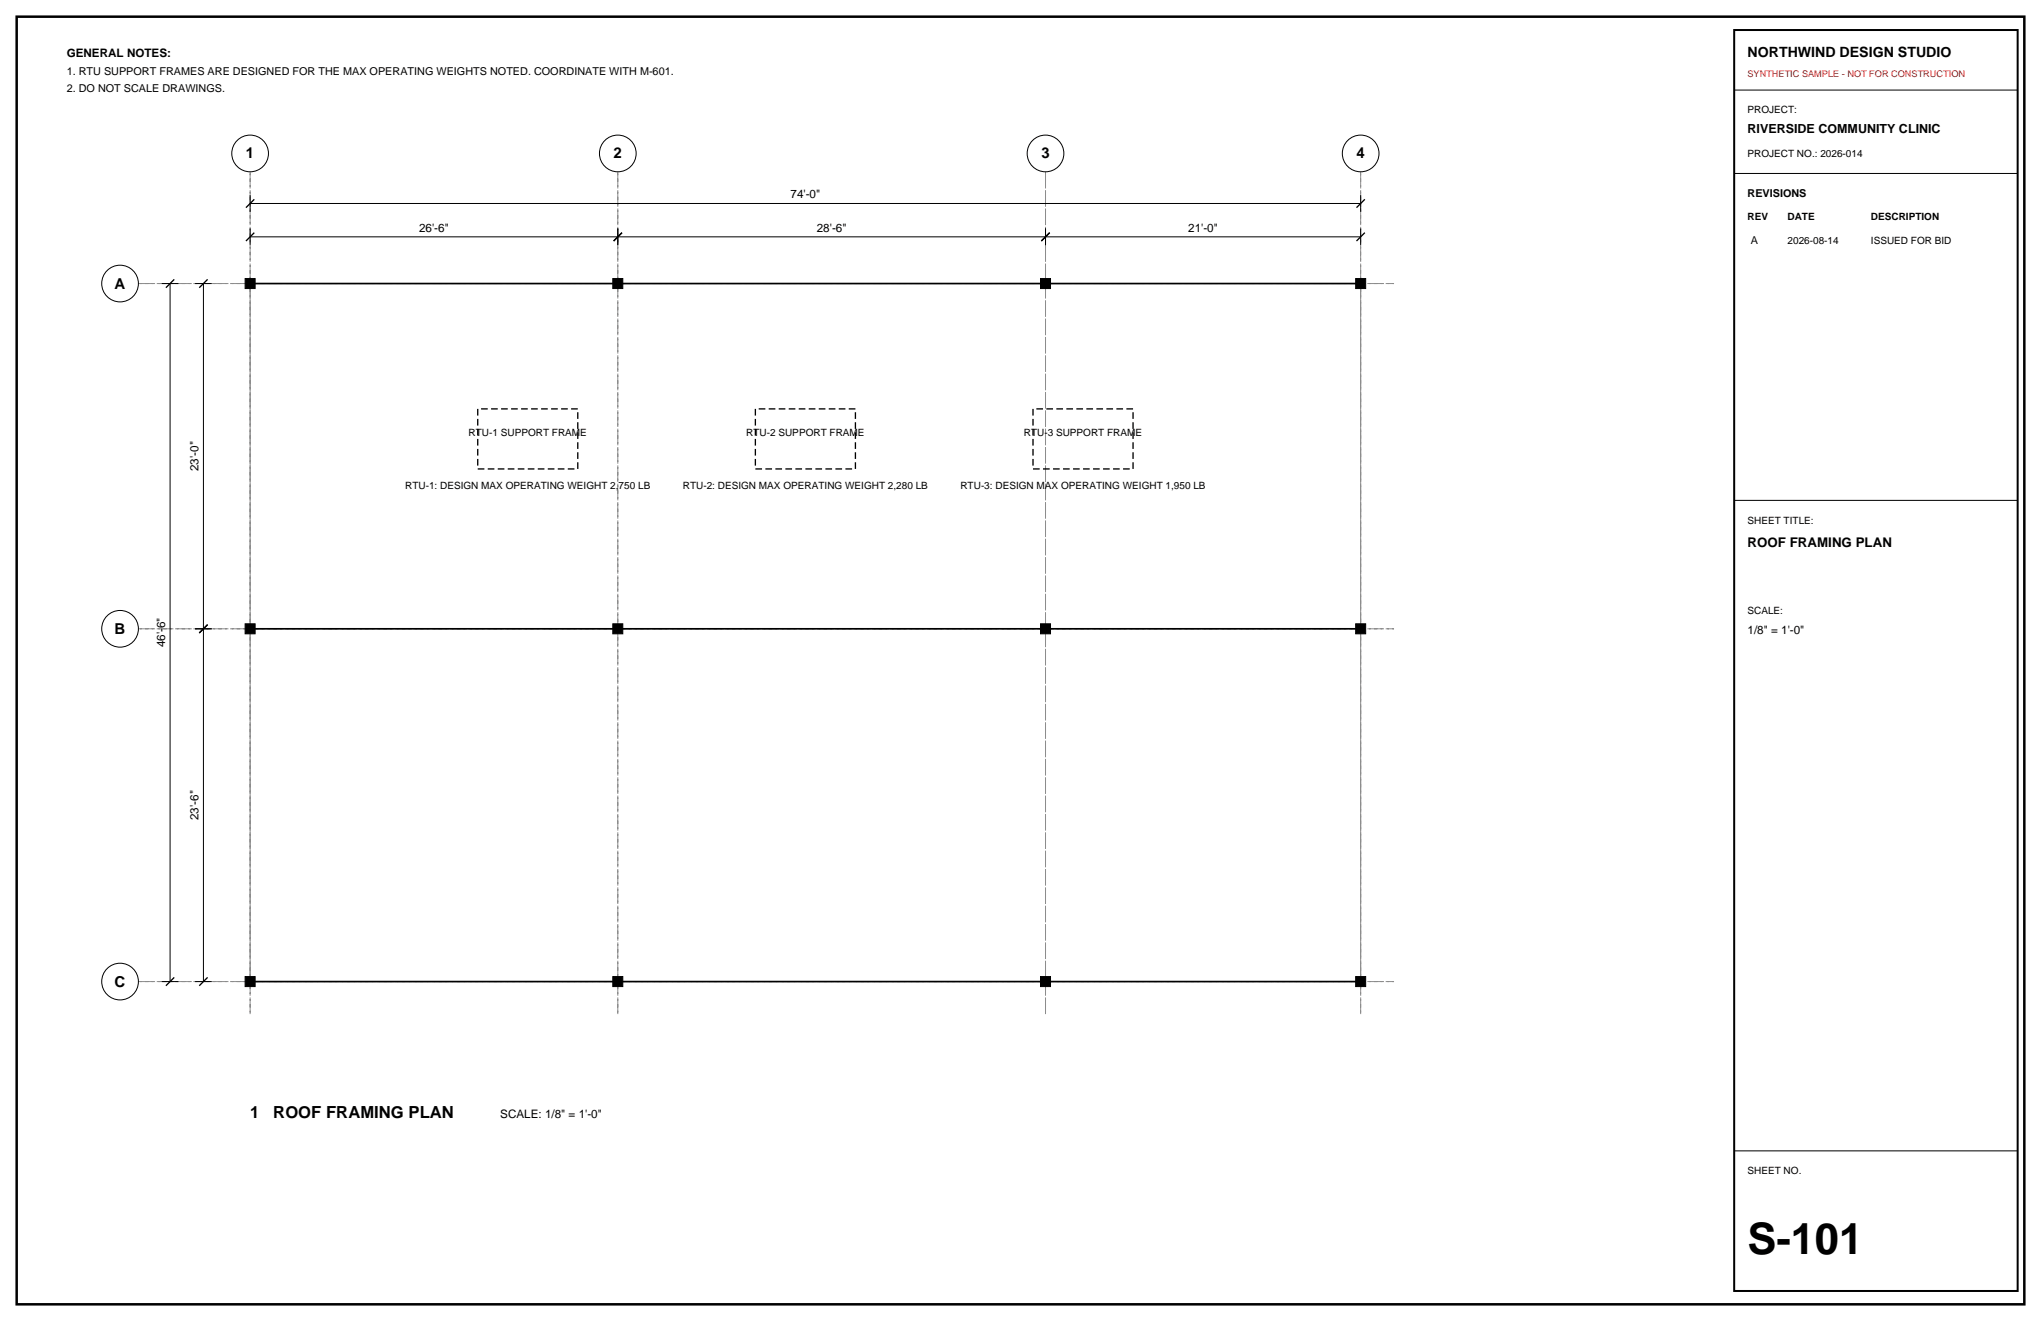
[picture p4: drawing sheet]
<svg xmlns="http://www.w3.org/2000/svg" width="432mm" height="279mm" viewBox="0 0 432 279" stroke-linecap="round" stroke-linejoin="round" font-family="sans-serif">
<defs><g id="words">
<text font-size="9.2" x="369.7" y="265.3">S-101</text>
<g font-size="3.5">
<text x="52.9" y="236.5">1</text>
<text x="57.8" y="236.5">ROOF FRAMING PLAN</text>
</g>
<g font-size="3.2">
<text x="52" y="33.5">1</text>
<text x="129.8" y="33.5">2</text>
<text x="220.3" y="33.5">3</text>
<text x="287" y="33.5">4</text>
<text x="24.3" y="61">A</text>
<text x="24.3" y="134.1">B</text>
<text x="24.3" y="208.7">C</text>
</g>
<text font-size="3" x="369.7" y="12">NORTHWIND DESIGN STUDIO</text>
<text font-size="2.8" x="369.7" y="115.7">ROOF FRAMING PLAN</text>
<text font-size="2.6" x="369.7" y="28.2">RIVERSIDE COMMUNITY CLINIC</text>
<g font-size="2.5">
<text x="14.1" y="12">GENERAL NOTES:</text>
<text x="167.2" y="42">74'-0&quot;</text>
<text x="88.7" y="49">26'-6&quot;</text>
<text x="172.8" y="49">28'-6&quot;</text>
<text x="251.4" y="49">21'-0&quot;</text>
<text x="42" y="99.6" transform="rotate(-90 42 99.6)">23'-0&quot;</text>
<text x="34.9" y="136.9" transform="rotate(-90 34.9 136.9)">46'-6&quot;</text>
<text x="369.7" y="134.1">1/8&quot; = 1'-0&quot;</text>
<text x="42" y="173.4" transform="rotate(-90 42 173.4)">23'-6&quot;</text>
<text x="105.8" y="236.5">SCALE: 1/8&quot; = 1'-0&quot;</text>
</g>
<g font-size="2.3">
<text x="14.1" y="15.9">1. RTU SUPPORT FRAMES ARE DESIGNED FOR THE MAX OPERATING WEIGHTS NOTED. COORDINATE WITH M-601.</text>
<text x="14.1" y="19.4">2. DO NOT SCALE DRAWINGS.</text>
<text x="369.7" y="41.6">REVISIONS</text>
<text x="370.4" y="51.5">A</text>
</g>
<g font-size="2.1">
<text x="369.7" y="24">PROJECT:</text>
<text x="369.7" y="33.2">PROJECT NO.: 2026-014</text>
<text x="369.7" y="46.6">REV</text>
<text x="378.2" y="46.6">DATE</text>
<text x="395.8" y="46.6">DESCRIPTION</text>
<text x="378.2" y="51.5">2026-08-14</text>
<text x="395.8" y="51.5">ISSUED FOR BID</text>
<text x="99.1" y="92.1">RTU-1 SUPPORT FRAME</text>
<text x="157.9" y="92.1">RTU-2 SUPPORT FRAME</text>
<text x="216.6" y="92.1">RTU-3 SUPPORT FRAME</text>
<text x="85.7" y="103.4">RTU-1: DESIGN MAX OPERATING WEIGHT 2,750 LB</text>
<text x="144.5" y="103.4">RTU-2: DESIGN MAX OPERATING WEIGHT 2,280 LB</text>
<text x="203.2" y="103.4">RTU-3: DESIGN MAX OPERATING WEIGHT 1,950 LB</text>
<text x="369.7" y="110.8">SHEET TITLE:</text>
<text x="369.7" y="129.8">SCALE:</text>
<text x="369.7" y="248.4">SHEET NO.</text>
</g>
<text font-size="1.9" fill="#d90d0d" x="369.7" y="16.2">SYNTHETIC SAMPLE - NOT FOR CONSTRUCTION</text>
</g></defs>
<path d="M3.5 3.5h424.8v272.4h-424.8z" fill="none" stroke="#000" stroke-width=".53"/>
<path d="M52.9 36.3v178.4zM130.7 36.3v178.4zM221.2 36.3v178.4zM287.9 36.3v178.4zM29.3 60h265.6zM29.3 133h265.6zM29.3 207.6h265.6z" fill="none" stroke="#8c8c8c" stroke-width=".21" stroke-dasharray="2.1 .7 .4 .7" stroke-linecap="butt"/>
<g fill="none" stroke="#000" stroke-width=".21">
<path d="M366.9 19.1h60zM366.9 36.7h60zM34.2 60h3.5zM36 60v147.6zM41.3 60h3.5zM43 60v73zM52.9 50.1h77.8zM52.9 48.3v3.6zM52.9 43h235zM52.9 41.3v3.5zM130.7 48.3v3.6zM130.7 50.1h90.5z"/>
<path d="M221.2 48.3v3.6zM221.2 50.1h66.7zM287.9 48.3v3.6zM287.9 41.3v3.5zM366.9 105.8h60zM41.3 133h3.5zM43 133v74.6zM34.2 207.6h3.5zM41.3 207.6h3.5zM366.9 243.4h60z"/>
<circle cx="52.9" cy="32.5" r="3.9"/>
<circle cx="130.7" cy="32.5" r="3.9"/>
<circle cx="221.2" cy="32.5" r="3.9"/>
<circle cx="287.9" cy="32.5" r="3.9"/>
<circle cx="25.4" cy="60" r="3.9"/>
<circle cx="25.4" cy="133" r="3.9"/>
<circle cx="25.4" cy="207.6" r="3.9"/>
</g>
<path d="M52 51l1.8-1.8zM52 43.9l1.8-1.7zM129.8 51l1.8-1.8zM220.3 51l1.8-1.8zM287 51l1.7-1.8zM288.7 42.2l-1.7 1.7zM35.1 60.9l1.8-1.8zM42.2 60.9l1.7-1.8zM42.2 133.9l1.7-1.8zM35.1 208.5l1.8-1.8zM42.2 208.5l1.7-1.8z" fill="none" stroke="#000" stroke-width=".28"/>
<path d="M52.9 60h235v147.6h-235z" fill="none" stroke="#8c8c8c" stroke-width=".21"/>
<path d="M51.9 58.9h2.1v2.1h-2.1zM129.6 58.9h2.2v2.1h-2.2zM220.1 58.9h2.1v2.1h-2.1zM286.8 58.9h2.1v2.1h-2.1zM51.9 131.9h2.1v2.2h-2.1zM129.6 131.9h2.2v2.2h-2.2zM220.1 131.9h2.1v2.2h-2.1zM286.8 131.9h2.1v2.2h-2.1zM51.9 206.6h2.1v2.1h-2.1zM129.6 206.6h2.2v2.1h-2.2zM220.1 206.6h2.1v2.1h-2.1zM286.8 206.6h2.1v2.1h-2.1z" fill="#000" stroke="#000" stroke-width=".21"/>
<path d="M52.9 60h235zM52.9 133h235zM52.9 207.6h235z" fill="none" stroke="#000" stroke-width=".35"/>
<path d="M101.1 86.5h21.1v12.7h-21.1zM159.8 86.5h21.2v12.7h-21.2zM218.5 86.5h21.2v12.7h-21.2z" fill="none" stroke="#000" stroke-width=".28" stroke-dasharray="1.4 .7" stroke-linecap="butt"/>
<path d="M366.9 6.4h60v266.6h-60z" fill="none" stroke="#000" stroke-width=".42"/>
<use href="#words"/>
</svg>
